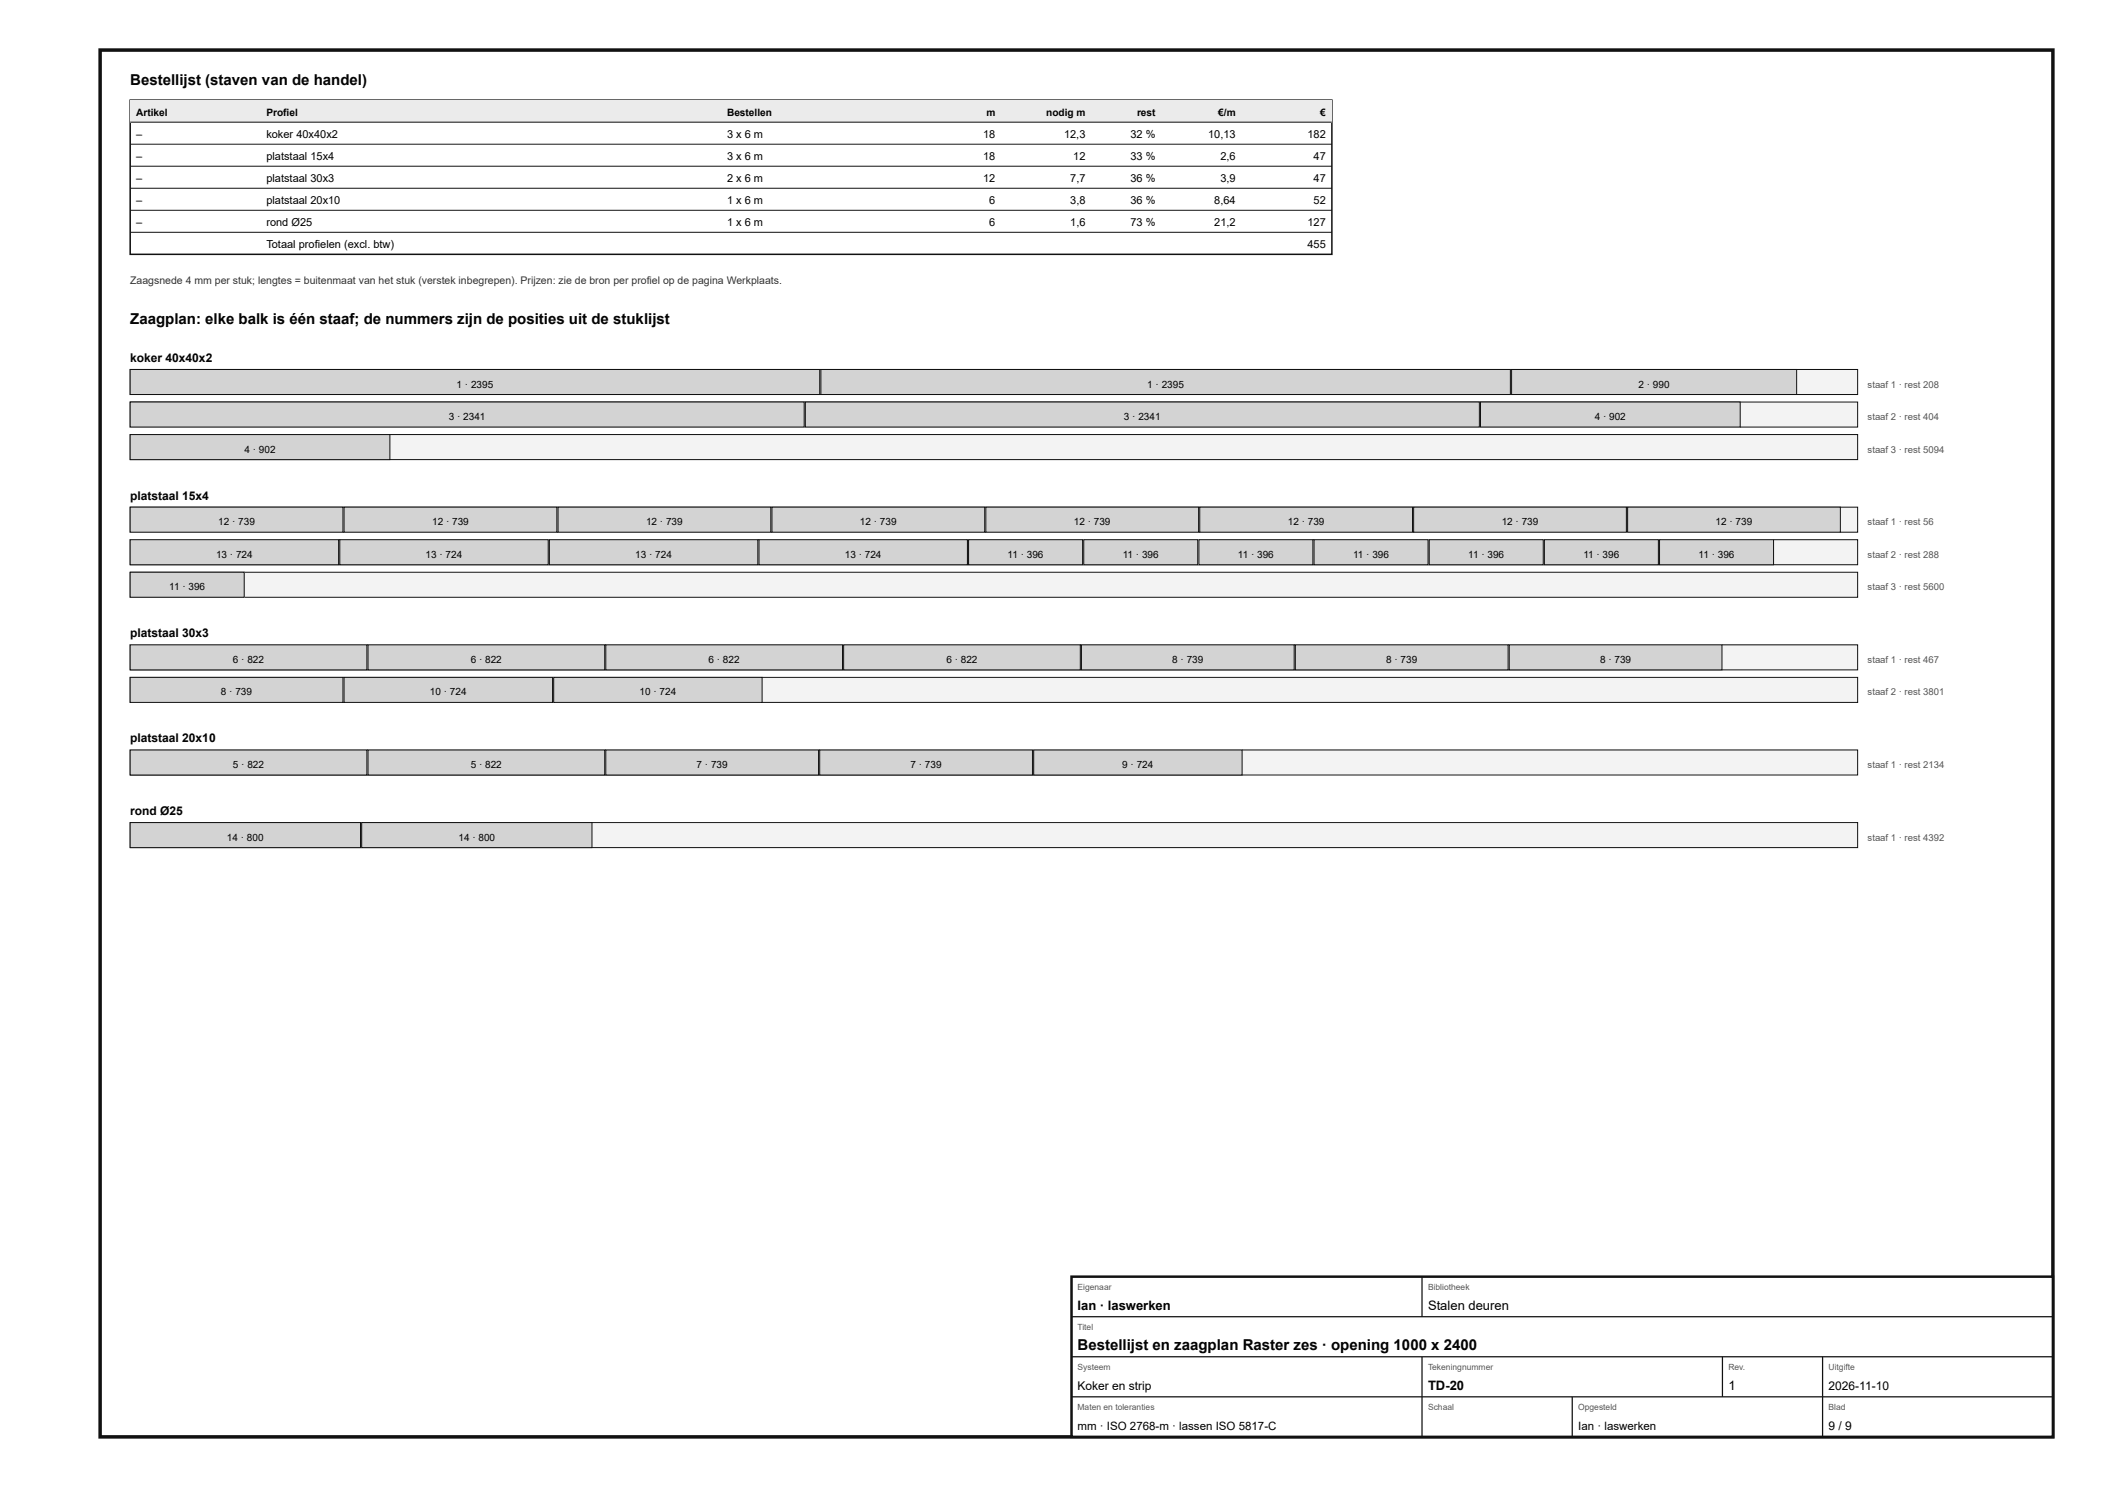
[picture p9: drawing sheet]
<svg xmlns="http://www.w3.org/2000/svg" width="420mm" height="297mm" viewBox="0 0 420 297" stroke-linecap="round" stroke-linejoin="round" font-family="sans-serif">
<defs><g id="words">
<g font-size="3">
<text x="26" y="17">Bestellijst (staven van de handel)</text>
<text x="26" y="64.8">Zaagplan: elke balk is één staaf; de nummers zijn de posities uit de stuklijst</text>
<text x="215.2" y="269.6">Bestellijst en zaagplan Raster zes · opening 1000 x 2400</text>
</g>
<g font-size="2.6">
<text x="215.2" y="261.6">Ian · laswerken</text>
<text x="285.2" y="261.6">Stalen deuren</text>
<text x="285.2" y="277.6">TD-20</text>
<text x="345.2" y="277.6">1</text>
</g>
<g font-size="2.4">
<text x="26" y="72.3">koker 40x40x2</text>
<text x="26" y="99.8">platstaal 15x4</text>
<text x="26" y="127.3">platstaal 30x3</text>
<text x="26" y="148.3">platstaal 20x10</text>
<text x="26" y="162.8">rond Ø25</text>
<text x="215.2" y="277.6">Koker en strip</text>
<text x="365.2" y="277.6">2026-11-10</text>
<text x="365.2" y="285.6">9 / 9</text>
</g>
<g font-size="2.3">
<text x="215.2" y="285.6">mm · ISO 2768-m · lassen ISO 5817-C</text>
<text x="315.2" y="285.6">Ian · laswerken</text>
</g>
<g font-size="2.2">
<text x="27.2" y="27.5">–</text>
<text x="53.2" y="27.5">koker 40x40x2</text>
<text x="145.2" y="27.5">3 x 6 m</text>
<text x="196.3" y="27.5">18</text>
<text x="212.5" y="27.5">12,3</text>
<text x="225.8" y="27.5">32 %</text>
<text x="241.3" y="27.5">10,13</text>
<text x="261.1" y="27.5">182</text>
<text x="27.2" y="31.9">–</text>
<text x="53.2" y="31.9">platstaal 15x4</text>
<text x="145.2" y="31.9">3 x 6 m</text>
<text x="196.3" y="31.9">18</text>
<text x="214.3" y="31.9">12</text>
<text x="225.8" y="31.9">33 %</text>
<text x="243.7" y="31.9">2,6</text>
<text x="262.3" y="31.9">47</text>
<text x="27.2" y="36.3">–</text>
<text x="27.2" y="40.7">–</text>
<text x="53.2" y="36.3">platstaal 30x3</text>
<text x="53.2" y="40.7">platstaal 20x10</text>
<text x="145.2" y="36.3">2 x 6 m</text>
<text x="145.2" y="40.7">1 x 6 m</text>
<text x="196.3" y="36.3">12</text>
<text x="197.6" y="40.7">6</text>
<text x="213.7" y="36.3">7,7</text>
<text x="213.7" y="40.7">3,8</text>
<text x="225.8" y="36.3">36 %</text>
<text x="225.8" y="40.7">36 %</text>
<text x="242.5" y="40.7">8,64</text>
<text x="243.7" y="36.3">3,9</text>
<text x="262.3" y="36.3">47</text>
<text x="262.3" y="40.7">52</text>
<text x="27.2" y="45.1">–</text>
<text x="53.2" y="45.1">rond Ø25</text>
<text x="145.2" y="45.1">1 x 6 m</text>
<text x="197.6" y="45.1">6</text>
<text x="213.7" y="45.1">1,6</text>
<text x="225.8" y="45.1">73 %</text>
<text x="242.5" y="45.1">21,2</text>
<text x="261.1" y="45.1">127</text>
<text x="53.2" y="49.5">Totaal profielen (excl. btw)</text>
<text x="261.1" y="49.5">455</text>
</g>
<text font-size="2.1" fill="#333" x="26" y="56.8">Zaagsnede 4 mm per stuk; lengtes = buitenmaat van het stuk (verstek inbegrepen). Prijzen: zie de bron per profiel op de pagina Werkplaats.</text>
<g font-size="2">
<text x="27.2" y="23.1">Artikel</text>
<text x="53.2" y="23.1">Profiel</text>
<text x="145.2" y="23.1">Bestellen</text>
<text x="197" y="23.1">m</text>
<text x="208.9" y="23.1">nodig m</text>
<text x="227.1" y="23.1">rest</text>
<text x="243.3" y="23.1">€/m</text>
<text x="263.7" y="23.1">€</text>
<text x="91.2" y="77.4">1 · 2395</text>
<text x="229.1" y="77.4">1 · 2395</text>
<text x="327.2" y="77.4">2 · 990</text>
<text x="89.6" y="83.9">3 · 2341</text>
<text x="224.5" y="83.9">3 · 2341</text>
<text x="318.5" y="83.9">4 · 902</text>
<text x="48.8" y="90.4">4 · 902</text>
<text x="43.6" y="104.9">12 · 739</text>
<text x="86.3" y="104.9">12 · 739</text>
<text x="129" y="104.9">12 · 739</text>
<text x="171.7" y="104.9">12 · 739</text>
<text x="214.5" y="104.9">12 · 739</text>
<text x="257.2" y="104.9">12 · 739</text>
<text x="299.9" y="104.9">12 · 739</text>
<text x="342.6" y="104.9">12 · 739</text>
<text x="43.1" y="111.4">13 · 724</text>
<text x="85" y="111.4">13 · 724</text>
<text x="126.9" y="111.4">13 · 724</text>
<text x="168.7" y="111.4">13 · 724</text>
<text x="201.2" y="111.4">11 · 396</text>
<text x="224.2" y="111.4">11 · 396</text>
<text x="247.2" y="111.4">11 · 396</text>
<text x="270.2" y="111.4">11 · 396</text>
<text x="293.2" y="111.4">11 · 396</text>
<text x="316.2" y="111.4">11 · 396</text>
<text x="339.2" y="111.4">11 · 396</text>
<text x="33.8" y="117.9">11 · 396</text>
<text x="46.5" y="132.4">6 · 822</text>
<text x="94" y="132.4">6 · 822</text>
<text x="141.5" y="132.4">6 · 822</text>
<text x="189" y="132.4">6 · 822</text>
<text x="234.1" y="132.4">8 · 739</text>
<text x="276.8" y="132.4">8 · 739</text>
<text x="319.6" y="132.4">8 · 739</text>
<text x="44.1" y="138.9">8 · 739</text>
<text x="85.9" y="138.9">10 · 724</text>
<text x="127.7" y="138.9">10 · 724</text>
<text x="46.5" y="153.4">5 · 822</text>
<text x="94" y="153.4">5 · 822</text>
<text x="139.1" y="153.4">7 · 739</text>
<text x="181.8" y="153.4">7 · 739</text>
<text x="224.1" y="153.4">9 · 724</text>
<text x="45.3" y="167.9">14 · 800</text>
<text x="91.6" y="167.9">14 · 800</text>
</g>
<g font-size="1.9" fill="#555">
<text x="373" y="77.4">staaf 1 · rest 208</text>
<text x="373" y="83.9">staaf 2 · rest 404</text>
<text x="373" y="90.4">staaf 3 · rest 5094</text>
<text x="373" y="104.9">staaf 1 · rest 56</text>
<text x="373" y="111.4">staaf 2 · rest 288</text>
<text x="373" y="117.9">staaf 3 · rest 5600</text>
<text x="373" y="132.4">staaf 1 · rest 467</text>
<text x="373" y="138.9">staaf 2 · rest 3801</text>
<text x="373" y="153.4">staaf 1 · rest 2134</text>
<text x="373" y="167.9">staaf 1 · rest 4392</text>
</g>
<g font-size="1.7" fill="#555">
<text x="215.2" y="257.6">Eigenaar</text>
<text x="285.2" y="257.6">Bibliotheek</text>
<text x="215.2" y="265.6">Titel</text>
<text x="215.2" y="273.6">Systeem</text>
<text x="285.2" y="273.6">Tekeningnummer</text>
<text x="345.2" y="273.6">Rev.</text>
<text x="365.2" y="273.6">Uitgifte</text>
<text x="215.2" y="281.6">Maten en toleranties</text>
<text x="285.2" y="281.6">Schaal</text>
<text x="315.2" y="281.6">Opgesteld</text>
<text x="365.2" y="281.6">Blad</text>
</g>
</g></defs>
<path d="M20 10h390v277h-390z" fill="none" stroke="#111" stroke-width=".7" stroke-linecap="butt"/>
<path d="M26 20h240v30.8h-240z" fill="none" stroke="#111" stroke-width=".3"/>
<path d="M26 20h240v4.4h-240z" fill="#e9ecee"/>
<path d="M26 24.4h240M26 28.8h240M26 33.2h240M26 37.6h240M26 42h240M26 46.4h240" fill="none" stroke="#111" stroke-width=".2"/>
<path d="M26 73.8h345v5h-345z" fill="#f2f3f3"/>
<path d="M26 73.8h345v5h-345z" fill="none" stroke="#111" stroke-width=".2"/>
<path d="M26 73.8h137.7v5h-137.7z" fill="#cfd4d7"/>
<path d="M26 73.8h137.7v5h-137.7z" fill="none" stroke="#111" stroke-width=".2"/>
<path d="M163.9 73.8h137.7v5h-137.7z" fill="#cfd4d7"/>
<path d="M163.9 73.8h137.7v5h-137.7z" fill="none" stroke="#111" stroke-width=".2"/>
<path d="M301.9 73.8h56.9v5h-56.9z" fill="#cfd4d7"/>
<path d="M301.9 73.8h56.9v5h-56.9z" fill="none" stroke="#111" stroke-width=".2"/>
<path d="M26 80.3h345v5h-345z" fill="#f2f3f3"/>
<path d="M26 80.3h345v5h-345z" fill="none" stroke="#111" stroke-width=".2"/>
<path d="M26 80.3h134.6v5h-134.6z" fill="#cfd4d7"/>
<path d="M26 80.3h134.6v5h-134.6z" fill="none" stroke="#111" stroke-width=".2"/>
<path d="M160.8 80.3h134.6v5h-134.6z" fill="#cfd4d7"/>
<path d="M160.8 80.3h134.6v5h-134.6z" fill="none" stroke="#111" stroke-width=".2"/>
<path d="M295.7 80.3h51.8v5h-51.8z" fill="#cfd4d7"/>
<path d="M295.7 80.3h51.8v5h-51.8z" fill="none" stroke="#111" stroke-width=".2"/>
<path d="M26 86.8h345v5h-345z" fill="#f2f3f3"/>
<path d="M26 86.8h345v5h-345z" fill="none" stroke="#111" stroke-width=".2"/>
<path d="M26 86.8h51.9v5h-51.9z" fill="#cfd4d7"/>
<path d="M26 86.8h51.9v5h-51.9z" fill="none" stroke="#111" stroke-width=".2"/>
<path d="M26 101.3h345v5h-345z" fill="#f2f3f3"/>
<path d="M26 101.3h345v5h-345z" fill="none" stroke="#111" stroke-width=".2"/>
<path d="M26 101.3h42.5v5h-42.5z" fill="#cfd4d7"/>
<path d="M26 101.3h42.5v5h-42.5z" fill="none" stroke="#111" stroke-width=".2"/>
<path d="M68.7 101.3h42.5v5h-42.5z" fill="#cfd4d7"/>
<path d="M68.7 101.3h42.5v5h-42.5z" fill="none" stroke="#111" stroke-width=".2"/>
<path d="M111.4 101.3h42.5v5h-42.5z" fill="#cfd4d7"/>
<path d="M111.4 101.3h42.5v5h-42.5z" fill="none" stroke="#111" stroke-width=".2"/>
<path d="M154.2 101.3h42.5v5h-42.5z" fill="#cfd4d7"/>
<path d="M154.2 101.3h42.5v5h-42.5z" fill="none" stroke="#111" stroke-width=".2"/>
<path d="M196.9 101.3h42.5v5h-42.5z" fill="#cfd4d7"/>
<path d="M196.9 101.3h42.5v5h-42.5z" fill="none" stroke="#111" stroke-width=".2"/>
<path d="M239.6 101.3h42.5v5h-42.5z" fill="#cfd4d7"/>
<path d="M239.6 101.3h42.5v5h-42.5z" fill="none" stroke="#111" stroke-width=".2"/>
<path d="M282.3 101.3h42.5v5h-42.5z" fill="#cfd4d7"/>
<path d="M282.3 101.3h42.5v5h-42.5z" fill="none" stroke="#111" stroke-width=".2"/>
<path d="M325.1 101.3h42.4v5h-42.4z" fill="#cfd4d7"/>
<path d="M325.1 101.3h42.4v5h-42.4z" fill="none" stroke="#111" stroke-width=".2"/>
<path d="M26 107.8h345v5h-345z" fill="#f2f3f3"/>
<path d="M26 107.8h345v5h-345z" fill="none" stroke="#111" stroke-width=".2"/>
<path d="M26 107.8h41.6v5h-41.6z" fill="#cfd4d7"/>
<path d="M26 107.8h41.6v5h-41.6z" fill="none" stroke="#111" stroke-width=".2"/>
<path d="M67.9 107.8h41.6v5h-41.6z" fill="#cfd4d7"/>
<path d="M67.9 107.8h41.6v5h-41.6z" fill="none" stroke="#111" stroke-width=".2"/>
<path d="M109.7 107.8h41.6v5h-41.6z" fill="#cfd4d7"/>
<path d="M109.7 107.8h41.6v5h-41.6z" fill="none" stroke="#111" stroke-width=".2"/>
<path d="M151.6 107.8h41.6v5h-41.6z" fill="#cfd4d7"/>
<path d="M151.6 107.8h41.6v5h-41.6z" fill="none" stroke="#111" stroke-width=".2"/>
<path d="M193.4 107.8h22.8v5h-22.8z" fill="#cfd4d7"/>
<path d="M193.4 107.8h22.8v5h-22.8z" fill="none" stroke="#111" stroke-width=".2"/>
<path d="M216.4 107.8h22.8v5h-22.8z" fill="#cfd4d7"/>
<path d="M216.4 107.8h22.8v5h-22.8z" fill="none" stroke="#111" stroke-width=".2"/>
<path d="M239.4 107.8h22.8v5h-22.8z" fill="#cfd4d7"/>
<path d="M239.4 107.8h22.8v5h-22.8z" fill="none" stroke="#111" stroke-width=".2"/>
<path d="M262.4 107.8h22.8v5h-22.8z" fill="#cfd4d7"/>
<path d="M262.4 107.8h22.8v5h-22.8z" fill="none" stroke="#111" stroke-width=".2"/>
<path d="M285.4 107.8h22.8v5h-22.8z" fill="#cfd4d7"/>
<path d="M285.4 107.8h22.8v5h-22.8z" fill="none" stroke="#111" stroke-width=".2"/>
<path d="M308.4 107.8h22.8v5h-22.8z" fill="#cfd4d7"/>
<path d="M308.4 107.8h22.8v5h-22.8z" fill="none" stroke="#111" stroke-width=".2"/>
<path d="M331.4 107.8h22.8v5h-22.8z" fill="#cfd4d7"/>
<path d="M331.4 107.8h22.8v5h-22.8z" fill="none" stroke="#111" stroke-width=".2"/>
<path d="M26 114.3h345v5h-345z" fill="#f2f3f3"/>
<path d="M26 114.3h345v5h-345z" fill="none" stroke="#111" stroke-width=".2"/>
<path d="M26 114.3h22.8v5h-22.8z" fill="#cfd4d7"/>
<path d="M26 114.3h22.8v5h-22.8z" fill="none" stroke="#111" stroke-width=".2"/>
<path d="M26 128.8h345v5h-345z" fill="#f2f3f3"/>
<path d="M26 128.8h345v5h-345z" fill="none" stroke="#111" stroke-width=".2"/>
<path d="M26 128.8h47.3v5h-47.3z" fill="#cfd4d7"/>
<path d="M26 128.8h47.3v5h-47.3z" fill="none" stroke="#111" stroke-width=".2"/>
<path d="M73.5 128.8h47.3v5h-47.3z" fill="#cfd4d7"/>
<path d="M73.5 128.8h47.3v5h-47.3z" fill="none" stroke="#111" stroke-width=".2"/>
<path d="M121 128.8h47.3v5h-47.3z" fill="#cfd4d7"/>
<path d="M121 128.8h47.3v5h-47.3z" fill="none" stroke="#111" stroke-width=".2"/>
<path d="M168.5 128.8h47.3v5h-47.3z" fill="#cfd4d7"/>
<path d="M168.5 128.8h47.3v5h-47.3z" fill="none" stroke="#111" stroke-width=".2"/>
<path d="M216 128.8h42.5v5h-42.5z" fill="#cfd4d7"/>
<path d="M216 128.8h42.5v5h-42.5z" fill="none" stroke="#111" stroke-width=".2"/>
<path d="M258.7 128.8h42.5v5h-42.5z" fill="#cfd4d7"/>
<path d="M258.7 128.8h42.5v5h-42.5z" fill="none" stroke="#111" stroke-width=".2"/>
<path d="M301.4 128.8h42.5v5h-42.5z" fill="#cfd4d7"/>
<path d="M301.4 128.8h42.5v5h-42.5z" fill="none" stroke="#111" stroke-width=".2"/>
<path d="M26 135.3h345v5h-345z" fill="#f2f3f3"/>
<path d="M26 135.3h345v5h-345z" fill="none" stroke="#111" stroke-width=".2"/>
<path d="M26 135.3h42.5v5h-42.5z" fill="#cfd4d7"/>
<path d="M26 135.3h42.5v5h-42.5z" fill="none" stroke="#111" stroke-width=".2"/>
<path d="M68.7 135.3h41.6v5h-41.6z" fill="#cfd4d7"/>
<path d="M68.7 135.3h41.6v5h-41.6z" fill="none" stroke="#111" stroke-width=".2"/>
<path d="M110.6 135.3h41.6v5h-41.6z" fill="#cfd4d7"/>
<path d="M110.6 135.3h41.6v5h-41.6z" fill="none" stroke="#111" stroke-width=".2"/>
<path d="M26 149.8h345v5h-345z" fill="#f2f3f3"/>
<path d="M26 149.8h345v5h-345z" fill="none" stroke="#111" stroke-width=".2"/>
<path d="M26 149.8h47.3v5h-47.3z" fill="#cfd4d7"/>
<path d="M26 149.8h47.3v5h-47.3z" fill="none" stroke="#111" stroke-width=".2"/>
<path d="M73.5 149.8h47.3v5h-47.3z" fill="#cfd4d7"/>
<path d="M73.5 149.8h47.3v5h-47.3z" fill="none" stroke="#111" stroke-width=".2"/>
<path d="M121 149.8h42.5v5h-42.5z" fill="#cfd4d7"/>
<path d="M121 149.8h42.5v5h-42.5z" fill="none" stroke="#111" stroke-width=".2"/>
<path d="M163.7 149.8h42.5v5h-42.5z" fill="#cfd4d7"/>
<path d="M163.7 149.8h42.5v5h-42.5z" fill="none" stroke="#111" stroke-width=".2"/>
<path d="M206.4 149.8h41.7v5h-41.7z" fill="#cfd4d7"/>
<path d="M206.4 149.8h41.7v5h-41.7z" fill="none" stroke="#111" stroke-width=".2"/>
<path d="M26 164.3h345v5h-345z" fill="#f2f3f3"/>
<path d="M26 164.3h345v5h-345z" fill="none" stroke="#111" stroke-width=".2"/>
<path d="M26 164.3h46v5h-46z" fill="#cfd4d7"/>
<path d="M26 164.3h46v5h-46z" fill="none" stroke="#111" stroke-width=".2"/>
<path d="M72.2 164.3h46v5h-46z" fill="#cfd4d7"/>
<path d="M72.2 164.3h46v5h-46z" fill="none" stroke="#111" stroke-width=".2"/>
<path d="M214 255h196v32h-196z" fill="#fff"/>
<path d="M214 255h196v32h-196z" fill="none" stroke="#111" stroke-width=".5"/>
<path d="M284 255v8M214 263h196M214 271h196M214 279h196M284 271v16M314 279v8M344 271v8M364 271v16" fill="none" stroke="#111" stroke-width=".25"/>
<use href="#words"/>
</svg>
